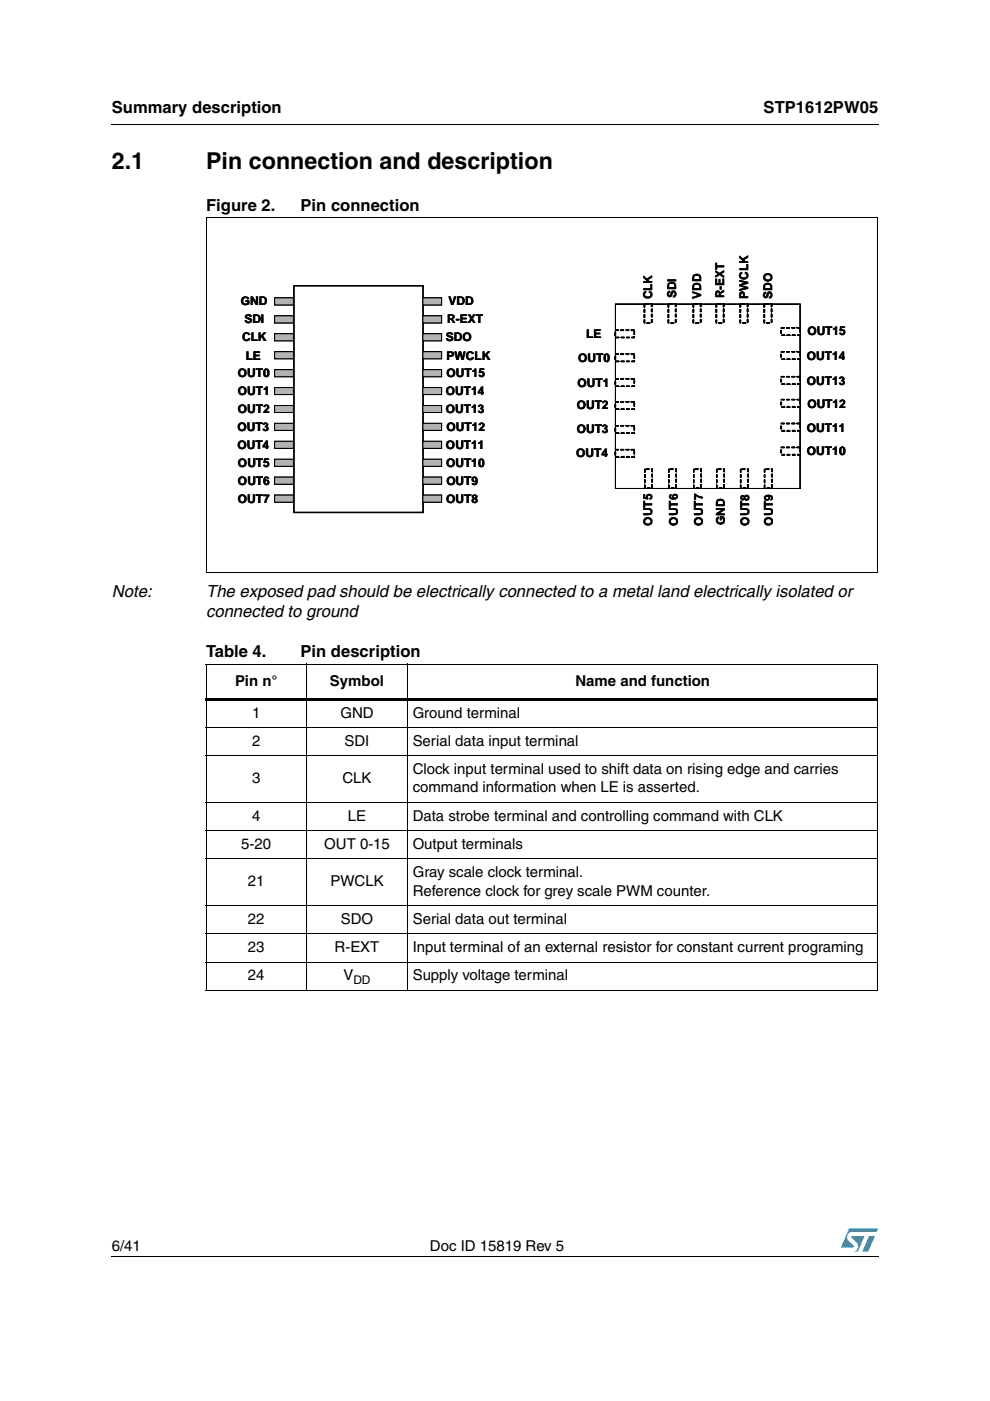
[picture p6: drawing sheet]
<svg xmlns="http://www.w3.org/2000/svg" width="210mm" height="297mm" viewBox="0 0 210 297" stroke-linecap="round" stroke-linejoin="round" font-family="sans-serif">
<defs><g id="words">
<g font-size="4.9">
<text x="23.7" y="35.9">2.1</text>
<text x="43.7" y="35.9">Pin connection and description</text>
</g>
<g font-size="3.5">
<text x="23.7" y="23.9">Summary description</text>
<text x="161.9" y="23.9">STP1612PW05</text>
<text x="43.7" y="44.8">Figure 2.</text>
<text x="63.7" y="44.8">Pin connection</text>
<text x="23.7" y="126.6">Note:</text>
<text x="43.7" y="130.8">connected to ground</text>
<text x="43.7" y="126.6">The exposed pad should be electrically connected to a metal land electrically isolated or</text>
<text x="43.7" y="139.3">Table 4.</text>
<text x="63.7" y="139.3">Pin description</text>
</g>
<g font-size="3.2">
<text x="49.8" y="145.4">Pin n°</text>
<text x="70" y="145.4">Symbol</text>
<text x="122" y="145.4">Name and function</text>
<text x="53.4" y="152.1">1</text>
<text x="72.2" y="152.1">GND</text>
<text x="87.5" y="152.1">Ground terminal</text>
<text x="53.4" y="158.1">2</text>
<text x="73" y="158.1">SDI</text>
<text x="87.5" y="158.1">Serial data input terminal</text>
<text x="53.4" y="166.1">3</text>
<text x="72.6" y="166.1">CLK</text>
<text x="87.5" y="164.1">Clock input terminal used to shift data on rising edge and carries</text>
<text x="87.5" y="168">command information when LE is asserted.</text>
<text x="53.4" y="174">4</text>
<text x="73.7" y="174">LE</text>
<text x="87.5" y="174">Data strobe terminal and controlling command with CLK</text>
<text x="51.2" y="180">5-20</text>
<text x="68.8" y="180">OUT 0-15</text>
<text x="87.5" y="180">Output terminals</text>
<text x="87.5" y="186">Gray scale clock terminal.</text>
<text x="52.6" y="187.9">21</text>
<text x="70.1" y="187.9">PWCLK</text>
<text x="87.5" y="189.9">Reference clock for grey scale PWM counter.</text>
<text x="52.6" y="195.9">22</text>
<text x="72.3" y="195.9">SDO</text>
<text x="87.5" y="195.9">Serial data out terminal</text>
<text x="52.6" y="201.9">23</text>
<text x="70.9" y="201.9">R-EXT</text>
<text x="87.5" y="201.9">Input terminal of an external resistor for constant current programing</text>
<text x="52.6" y="207.9">24</text>
<text x="72.8" y="207.9">V</text>
<text x="87.5" y="207.9">Supply voltage terminal</text>
<text x="23.7" y="265.1">6/41</text>
<text x="91.2" y="265.1">Doc ID 15819 Rev 5</text>
</g>
<g font-size="2.5">
<text x="51.1" y="64.7">GND</text>
<text x="95.1" y="64.7">VDD</text>
<text x="138.3" y="63.5" transform="rotate(-90 138.3 63.5)">CLK</text>
<text x="143.4" y="63.3" transform="rotate(-90 143.4 63.3)">SDI</text>
<text x="148.7" y="63.3" transform="rotate(-90 148.7 63.3)">VDD</text>
<text x="153.5" y="63.3" transform="rotate(-90 153.5 63.3)">R-EXT</text>
<text x="158.6" y="63.4" transform="rotate(-90 158.6 63.4)">PWCLK</text>
<text x="163.7" y="63.4" transform="rotate(-90 163.7 63.4)">SDO</text>
<text x="51.8" y="68.5">SDI</text>
<text x="94.8" y="68.5">R-EXT</text>
<text x="124.3" y="71.6">LE</text>
<text x="171.2" y="71">OUT15</text>
<text x="51.3" y="72.3">CLK</text>
<text x="52.1" y="76.2">LE</text>
<text x="94.6" y="72.4">SDO</text>
<text x="94.7" y="76.3">PWCLK</text>
<text x="122.6" y="76.9">OUT0</text>
<text x="171" y="76.3">OUT14</text>
<text x="50.4" y="79.9">OUT0</text>
<text x="50.4" y="83.8">OUT1</text>
<text x="94.5" y="83.7">OUT14</text>
<text x="94.7" y="79.9">OUT15</text>
<text x="122.5" y="82.1">OUT1</text>
<text x="171" y="81.6">OUT13</text>
<text x="50.4" y="87.6">OUT2</text>
<text x="94.5" y="87.5">OUT13</text>
<text x="122.3" y="86.7">OUT2</text>
<text x="171.2" y="86.4">OUT12</text>
<text x="50.3" y="91.3">OUT3</text>
<text x="50.3" y="95.2">OUT4</text>
<text x="94.6" y="95.2">OUT11</text>
<text x="94.7" y="91.5">OUT12</text>
<text x="122.3" y="91.8">OUT3</text>
<text x="171.1" y="91.5">OUT11</text>
<text x="50.5" y="98.9">OUT5</text>
<text x="94.6" y="99">OUT10</text>
<text x="122.2" y="96.9">OUT4</text>
<text x="171.1" y="96.5">OUT10</text>
<text x="50.4" y="106.7">OUT7</text>
<text x="50.5" y="102.8">OUT6</text>
<text x="94.6" y="106.7">OUT8</text>
<text x="94.6" y="102.8">OUT9</text>
<text x="138.3" y="111.4" transform="rotate(-90 138.3 111.4)">OUT5</text>
<text x="143.7" y="111.4" transform="rotate(-90 143.7 111.4)">OUT6</text>
<text x="149" y="111.5" transform="rotate(-90 149 111.5)">OUT7</text>
<text x="153.7" y="111.4" transform="rotate(-90 153.7 111.4)">GND</text>
<text x="158.9" y="111.5" transform="rotate(-90 158.9 111.5)">OUT8</text>
<text x="163.8" y="111.5" transform="rotate(-90 163.8 111.5)">OUT9</text>
<text x="74.9" y="208.7">DD</text>
</g>
</g></defs>
<g fill="#0099d8">
<path d="M184.2 262.1h1.3l-1.4 3.3h-1.3z"/>
<path d="M180 260.5h6.2l-.3 .7h-5.2a1.13 1.13 0 0 0-1 .7 1.13 1.13 0 0 0 .3 1.2l1 1v.3l-2.7 .1z"/>
<path d="M180.6 262.1h2.7l-1.4 3.3h-.7a1.18 1.18 0 0 0 .4-1.9l-1-1.1z"/>
</g>
<path d="M23.6 26.2l.1 .2zM23.6 266.3l.1 .1z" fill="#000"/>
<path d="M23.7 26.3h162.6M23.7 266.3h162.6" fill="none" stroke="#000" stroke-width=".21"/>
<g fill="#fff">
<path d="M45 51.3h139.9v64.8h-139.9z"/>
<path d="M62.4 60.6h27.3v48h-27.3z"/>
</g>
<path d="M62.4 60.6h27.3v48h-27.3z" fill="none" stroke="#000" stroke-width=".31"/>
<path d="M58.2 63.2h4v1.4h-4z" fill="#b2b2b2"/>
<path d="M58.2 63.2h4v1.4h-4z" fill="none" stroke="#000" stroke-width=".21"/>
<path d="M58.2 67h4v1.5h-4z" fill="#b2b2b2"/>
<path d="M58.2 67h4v1.5h-4z" fill="none" stroke="#000" stroke-width=".21"/>
<path d="M58.2 70.8h4v1.4h-4z" fill="#b2b2b2"/>
<path d="M58.2 70.8h4v1.4h-4z" fill="none" stroke="#000" stroke-width=".21"/>
<path d="M58.2 74.6h4v1.5h-4z" fill="#b2b2b2"/>
<path d="M58.2 74.6h4v1.5h-4z" fill="none" stroke="#000" stroke-width=".21"/>
<path d="M58.2 78.4h4v1.5h-4z" fill="#b2b2b2"/>
<path d="M58.2 78.4h4v1.5h-4z" fill="none" stroke="#000" stroke-width=".21"/>
<path d="M58.2 82.2h4v1.5h-4z" fill="#b2b2b2"/>
<path d="M58.2 82.2h4v1.5h-4z" fill="none" stroke="#000" stroke-width=".21"/>
<path d="M58.2 86h4v1.5h-4z" fill="#b2b2b2"/>
<path d="M58.2 86h4v1.5h-4z" fill="none" stroke="#000" stroke-width=".21"/>
<path d="M58.2 89.8h4v1.4h-4z" fill="#b2b2b2"/>
<path d="M58.2 89.8h4v1.4h-4z" fill="none" stroke="#000" stroke-width=".21"/>
<path d="M58.2 93.6h4v1.5h-4z" fill="#b2b2b2"/>
<path d="M58.2 93.6h4v1.5h-4z" fill="none" stroke="#000" stroke-width=".21"/>
<path d="M58.2 97.4h4v1.5h-4z" fill="#b2b2b2"/>
<path d="M58.2 97.4h4v1.5h-4z" fill="none" stroke="#000" stroke-width=".21"/>
<path d="M58.2 101.2h4v1.5h-4z" fill="#b2b2b2"/>
<path d="M58.2 101.2h4v1.5h-4z" fill="none" stroke="#000" stroke-width=".21"/>
<path d="M58.2 105h4v1.5h-4z" fill="#b2b2b2"/>
<path d="M58.2 105h4v1.5h-4z" fill="none" stroke="#000" stroke-width=".21"/>
<path d="M89.7 63.2h3.9v1.4h-3.9z" fill="#b2b2b2"/>
<path d="M89.7 63.2h3.9v1.4h-3.9z" fill="none" stroke="#000" stroke-width=".21"/>
<path d="M89.7 67h3.9v1.5h-3.9z" fill="#b2b2b2"/>
<path d="M89.7 67h3.9v1.5h-3.9z" fill="none" stroke="#000" stroke-width=".21"/>
<path d="M89.7 70.8h3.9v1.4h-3.9z" fill="#b2b2b2"/>
<path d="M89.7 70.8h3.9v1.4h-3.9z" fill="none" stroke="#000" stroke-width=".21"/>
<path d="M89.7 74.6h3.9v1.5h-3.9z" fill="#b2b2b2"/>
<path d="M89.7 74.6h3.9v1.5h-3.9z" fill="none" stroke="#000" stroke-width=".21"/>
<path d="M89.7 78.4h3.9v1.5h-3.9z" fill="#b2b2b2"/>
<path d="M89.7 78.4h3.9v1.5h-3.9z" fill="none" stroke="#000" stroke-width=".21"/>
<path d="M89.7 82.2h3.9v1.5h-3.9z" fill="#b2b2b2"/>
<path d="M89.7 82.2h3.9v1.5h-3.9z" fill="none" stroke="#000" stroke-width=".21"/>
<path d="M89.7 86h3.9v1.5h-3.9z" fill="#b2b2b2"/>
<path d="M89.7 86h3.9v1.5h-3.9z" fill="none" stroke="#000" stroke-width=".21"/>
<path d="M89.7 89.8h3.9v1.4h-3.9z" fill="#b2b2b2"/>
<path d="M89.7 89.8h3.9v1.4h-3.9z" fill="none" stroke="#000" stroke-width=".21"/>
<path d="M89.7 93.6h3.9v1.5h-3.9z" fill="#b2b2b2"/>
<path d="M89.7 93.6h3.9v1.5h-3.9z" fill="none" stroke="#000" stroke-width=".21"/>
<path d="M89.7 97.4h3.9v1.5h-3.9z" fill="#b2b2b2"/>
<path d="M89.7 97.4h3.9v1.5h-3.9z" fill="none" stroke="#000" stroke-width=".21"/>
<path d="M89.7 101.2h3.9v1.5h-3.9z" fill="#b2b2b2"/>
<path d="M89.7 101.2h3.9v1.5h-3.9z" fill="none" stroke="#000" stroke-width=".21"/>
<path d="M89.7 105h3.9v1.5h-3.9z" fill="#b2b2b2"/>
<path d="M89.7 105h3.9v1.5h-3.9z" fill="none" stroke="#000" stroke-width=".21"/>
<path d="M165.7 69.6h3.9v1.4h-3.9z" fill="#fff"/>
<path d="M169 69.5h.6v.1h-.6zM167.9 69.5h.6v.1h-.6zM166.8 69.5h.6v.1h-.6zM165.7 69.5h.6v.1h-.6zM165.6 70h.1v.7h-.1zM165.8 71h.6v.1h-.6zM166.9 71h.6v.1h-.6zM168 71h.6v.1h-.6zM169.1 71l.6-.1v.2h-.6zM169.5 69.8h.2v.6h-.2z" fill="#000" stroke="#000" stroke-width=".21"/>
<path d="M165.7 74.6h3.9v1.5h-3.9z" fill="#fff"/>
<path d="M169 74.5h.6v.2h-.6zM167.9 74.5h.6v.2h-.6zM166.8 74.5h.6v.2h-.6zM165.7 74.5h.6v.2h-.6zM165.6 75.1h.1v.6h-.1zM165.8 76h.6v.2h-.6zM166.9 76h.6v.2h-.6zM168 76h.6v.2h-.6zM169.1 76h.6v.2h-.6zM169.5 74.9h.2v.6h-.2z" fill="#000" stroke="#000" stroke-width=".21"/>
<path d="M165.7 79.9h3.9v1.5h-3.9z" fill="#fff"/>
<path d="M169 79.8h.6v.2h-.6zM167.9 79.8h.6v.2h-.6zM166.8 79.8h.6v.2h-.6zM165.7 79.8h.6v.2h-.6zM165.6 80.4h.1v.6h-.1zM165.8 81.3h.6v.2h-.6zM166.9 81.3h.6v.2h-.6zM168 81.3h.6v.2h-.6zM169.1 81.3h.6v.2h-.6zM169.5 80.2h.2v.6h-.2z" fill="#000" stroke="#000" stroke-width=".21"/>
<path d="M165.7 84.8h3.9v1.4h-3.9z" fill="#fff"/>
<path d="M169 84.7h.6v.1h-.6zM167.9 84.7h.6v.1h-.6zM166.8 84.7h.6v.1h-.6zM165.7 84.7h.6v.1h-.6zM165.6 85.2h.1v.7h-.1zM165.8 86.2h.6v.1h-.6zM166.9 86.2h.6v.1h-.6zM168 86.2h.6v.1h-.6zM169.1 86.2l.6-.1v.2h-.6zM169.5 85h.2v.7h-.2z" fill="#000" stroke="#000" stroke-width=".21"/>
<path d="M165.7 89.8h3.9v1.5h-3.9z" fill="#fff"/>
<path d="M169 89.7h.6v.2h-.6zM167.9 89.7h.6v.2h-.6zM166.8 89.7h.6v.2h-.6zM165.7 89.7h.6v.2h-.6zM165.6 90.3h.1v.7h-.1zM165.8 91.2h.6v.2h-.6zM166.9 91.2h.6v.2h-.6zM168 91.2h.6v.2h-.6zM169.1 91.2h.6v.2h-.6zM169.5 90.1h.2v.6h-.2z" fill="#000" stroke="#000" stroke-width=".21"/>
<path d="M165.7 94.9h3.9v1.5h-3.9z" fill="#fff"/>
<path d="M169 94.8h.6v.2h-.6zM167.9 94.8h.6v.2h-.6zM166.8 94.8h.6v.2h-.6zM165.7 94.8h.6v.2h-.6zM165.6 95.4h.1v.6h-.1zM165.8 96.3h.6v.2h-.6zM166.9 96.3h.6v.2h-.6zM168 96.3h.6v.2h-.6zM169.1 96.3h.6v.2h-.6zM169.5 95.2h.2v.6h-.2z" fill="#000" stroke="#000" stroke-width=".21"/>
<path d="M136.7 64.5h1.5v4h-1.5z" fill="#fff"/>
<path d="M136.6 64.5h.2v.6h-.2zM136.6 65.6h.2v.6h-.2zM136.6 66.7h.2v.6h-.2zM136.6 67.8h.2v.7h-.2zM137.2 68.4h.6v.1h-.6zM138.1 67.7h.1v.6h-.1zM138.1 66.6h.1v.6h-.1zM138.1 65.5h.1v.6h-.1zM138 64.4h.2v.6h-.1zM136.9 64.4h.7v.2h-.7z" fill="#000" stroke="#000" stroke-width=".21"/>
<path d="M141.8 64.5h1.4v4h-1.4z" fill="#fff"/>
<path d="M141.7 64.5h.1v.6h-.1zM141.7 65.6h.1v.6h-.1zM141.7 66.7h.1v.6h-.1zM141.7 67.8h.1v.7h-.1zM142.2 68.4h.7v.1h-.7zM143.2 67.7h.1v.6h-.1zM143.2 66.6h.1v.6h-.1zM143.2 65.5h.1v.6h-.1zM143.1 64.4h.2v.6h-.1zM142 64.4h.7v.2h-.7z" fill="#000" stroke="#000" stroke-width=".21"/>
<path d="M147 64.5h1.5v4h-1.5z" fill="#fff"/>
<path d="M147 64.5h.1v.6h-.1zM147 65.6h.1v.6h-.1zM147 66.7h.1v.6h-.1zM147 67.8h.1v.7h-.1zM147.5 68.4h.6v.1h-.6zM148.4 67.7h.2v.6h-.2zM148.4 66.6h.2v.6h-.2zM148.4 65.5h.2v.6h-.2zM148.4 64.4h.2v.6h-.2zM147.3 64.4h.7v.2h-.7z" fill="#000" stroke="#000" stroke-width=".21"/>
<path d="M151.9 64.5h1.5v4h-1.5z" fill="#fff"/>
<path d="M151.8 64.5h.2v.6h-.2zM151.8 65.6h.2v.6h-.2zM151.8 66.7h.2v.6h-.2zM151.8 67.8h.2v.7h-.2zM152.4 68.4h.6v.1h-.6zM153.3 67.7h.2v.6h-.2zM153.3 66.6h.2v.6h-.2zM153.3 65.5h.2v.6h-.2zM153.3 64.4h.2v.6h-.2zM152.2 64.4h.6v.2h-.6z" fill="#000" stroke="#000" stroke-width=".21"/>
<path d="M157 64.5h1.5v4h-1.5z" fill="#fff"/>
<path d="M156.9 64.5h.2v.6h-.2zM156.9 65.6h.2v.6h-.2zM156.9 66.7h.2v.6h-.2zM156.9 67.8h.2v.7h-.2zM157.5 68.4h.6v.1h-.6zM158.4 67.7h.2v.6h-.2zM158.4 66.6h.2v.6h-.2zM158.4 65.5h.2v.6h-.2zM158.4 64.4h.2v.6h-.2zM157.3 64.4h.6v.2h-.6z" fill="#000" stroke="#000" stroke-width=".21"/>
<path d="M162.1 64.5h1.5v4h-1.5z" fill="#fff"/>
<path d="M162 64.5h.2v.6h-.2zM162 65.6h.2v.6h-.2zM162 66.7h.2v.6h-.2zM162 67.8h.2v.7h-.2zM162.5 68.4h.7v.1h-.7zM163.5 67.7h.1v.6h-.1zM163.5 66.6h.1v.6h-.1zM163.5 65.5h.1v.6h-.1zM163.4 64.4h.2v.6h-.1zM162.3 64.4h.7v.2h-.7z" fill="#000" stroke="#000" stroke-width=".21"/>
<path d="M130.5 70h4v1.5h-4z" fill="#fff"/>
<path d="M133.8 70h.7v.1h-.7zM132.7 70h.6v.1h-.6zM131.6 70h.6v.1h-.6zM130.5 70h.6v.1h-.6zM130.4 70.5h.2v.6h-.2zM130.6 71.4h.6v.2h-.6zM131.7 71.4h.6v.2h-.6zM132.8 71.4h.7v.2h-.7zM133.9 71.4h.6v.2h-.6zM134.4 70.3h.1v.6h-.1z" fill="#000" stroke="#000" stroke-width=".21"/>
<path d="M130.5 75.1h4v1.5h-4z" fill="#fff"/>
<path d="M133.8 75h.7v.2h-.7zM132.7 75h.6v.2h-.6zM131.6 75h.6v.2h-.6zM130.5 75h.6v.2h-.6zM130.4 75.6h.2v.6h-.2zM130.6 76.5h.6v.2h-.6zM131.7 76.5h.6v.2h-.6zM132.8 76.5h.7v.2h-.7zM133.9 76.5h.6v.2h-.6zM134.4 75.4h.1v.6h-.1z" fill="#000" stroke="#000" stroke-width=".21"/>
<path d="M130.5 80.4h4v1.5h-4z" fill="#fff"/>
<path d="M133.8 80.3h.7v.2h-.7zM132.7 80.3h.6v.2h-.6zM131.6 80.3h.6v.2h-.6zM130.5 80.3h.6v.2h-.6zM130.4 80.9h.2v.6h-.2zM130.6 81.8h.6v.1h-.6zM131.7 81.8h.6v.1h-.6zM132.8 81.8h.7v.1h-.7zM133.9 81.8l.6-.1v.2h-.6zM134.4 80.6h.1v.7h-.1z" fill="#000" stroke="#000" stroke-width=".21"/>
<path d="M130.5 85.2h4v1.5h-4z" fill="#fff"/>
<path d="M133.8 85.2h.7v.1h-.7zM132.7 85.2h.6v.1h-.6zM131.6 85.2h.6v.1h-.6zM130.5 85.2h.6v.1h-.6zM130.4 85.7h.2v.6h-.2zM130.6 86.6h.6v.2h-.6zM131.7 86.6h.6v.2h-.6zM132.8 86.6h.7v.2h-.7zM133.9 86.6h.6v.2h-.6zM134.4 85.5h.1v.6h-.1z" fill="#000" stroke="#000" stroke-width=".21"/>
<path d="M130.5 90.3h4v1.5h-4z" fill="#fff"/>
<path d="M133.8 90.2h.7v.2h-.7zM132.7 90.2h.6v.2h-.6zM131.6 90.2h.6v.2h-.6zM130.5 90.2h.6v.2h-.6zM130.4 90.8h.2v.6h-.2zM130.6 91.7h.6v.2h-.6zM131.7 91.7h.6v.2h-.6zM132.8 91.7h.7v.2h-.7zM133.9 91.7h.6v.2h-.6zM134.4 90.6h.1v.6h-.1z" fill="#000" stroke="#000" stroke-width=".21"/>
<path d="M130.5 95.4h4v1.5h-4z" fill="#fff"/>
<path d="M133.8 95.3h.7v.2h-.7zM132.7 95.3h.6v.2h-.6zM131.6 95.3h.6v.2h-.6zM130.5 95.3h.6v.2h-.6zM130.4 95.8h.2v.7h-.2zM130.6 96.8h.6v.1h-.6zM131.7 96.8h.6v.1h-.6zM132.8 96.8h.7v.1h-.7zM133.9 96.8h.6v.1h-.6zM134.4 95.6h.1v.7h-.1z" fill="#000" stroke="#000" stroke-width=".21"/>
<path d="M130.5 64.5h39.2v39.1h-39.2z" fill="none" stroke="#000" stroke-width=".21"/>
<path d="M136.8 99.5h1.4v4h-1.4z" fill="#fff"/>
<path d="M136.7 99.5h.1v.6h-.1zM136.7 100.6h.1v.6h-.1zM136.7 101.7h.1v.6h-.1zM136.7 102.8h.1v.7h-.1zM137.2 103.4h.7v.1h-.7zM138.2 102.7h.1v.7h-.1zM138.2 101.6h.1v.6h-.1zM138.2 100.5h.1v.6h-.1zM138.1 99.4h.2v.6h-.1zM137 99.4h.6v.2h-.6z" fill="#000" stroke="#000" stroke-width=".21"/>
<path d="M141.8 99.5h1.5v4h-1.5z" fill="#fff"/>
<path d="M141.8 99.5h.1v.6h-.1zM141.8 100.6h.1v.6h-.1zM141.8 101.7h.1v.6h-.1zM141.8 102.8h.1v.7h-.1zM142.3 103.4h.6v.1h-.6zM143.2 102.7h.2v.7h-.2zM143.2 101.6h.2v.6h-.2zM143.2 100.5h.2v.6h-.2zM143.2 99.4h.2v.6h-.2zM142.1 99.4h.6v.2h-.6z" fill="#000" stroke="#000" stroke-width=".21"/>
<path d="M147.1 99.5h1.5v4h-1.5z" fill="#fff"/>
<path d="M147 99.5h.2v.6h-.2zM147 100.6h.2v.6h-.2zM147 101.7h.2v.6h-.2zM147 102.8h.2v.7h-.2zM147.6 103.4h.6v.1h-.6zM148.5 102.7h.2v.7h-.2zM148.5 101.6h.2v.6h-.2zM148.5 100.5h.2v.6h-.2zM148.5 99.4h.2v.6h-.2zM147.4 99.4h.6v.2h-.6z" fill="#000" stroke="#000" stroke-width=".21"/>
<path d="M152 99.5h1.5v4h-1.5z" fill="#fff"/>
<path d="M151.9 99.5h.2v.6h-.2zM151.9 100.6h.2v.6h-.2zM151.9 101.7h.2v.6h-.2zM151.9 102.8h.2v.7h-.2zM152.5 103.4h.6v.1h-.6zM153.4 102.7h.1v.7h-.1zM153.4 101.6h.1v.6h-.1zM153.4 100.5h.1v.6h-.1zM153.4 99.4h.1v.6h-.1zM152.3 99.4h.6v.2h-.6z" fill="#000" stroke="#000" stroke-width=".21"/>
<path d="M157.1 99.5h1.5v4h-1.5z" fill="#fff"/>
<path d="M157 99.5h.2v.6h-.2zM157 100.6h.2v.6h-.2zM157 101.7h.2v.6h-.2zM157 102.8h.2v.7h-.2zM157.5 103.4h.7v.1h-.7zM158.5 102.7h.1v.7h-.1zM158.5 101.6h.1v.6h-.1zM158.5 100.5h.1v.6h-.1zM158.5 99.4h.1v.6h-.1zM157.3 99.4h.7v.2h-.7z" fill="#000" stroke="#000" stroke-width=".21"/>
<path d="M162.2 99.5h1.4v4h-1.4z" fill="#fff"/>
<path d="M162.1 99.5h.1v.6h-.1zM162.1 100.6h.1v.6h-.1zM162.1 101.7h.1v.6h-.1zM162.1 102.8h.1v.7h-.1zM162.6 103.4h.7v.1h-.7zM163.6 102.7h.1v.7h-.1zM163.6 101.6h.1v.6h-.1zM163.6 100.5h.1v.6h-.1zM163.5 99.4h.2v.6h-.1zM162.4 99.4h.6v.2h-.6z" fill="#000" stroke="#000" stroke-width=".21"/>
<path d="M62.4 60.6h27.3v48h-27.3z" fill="#fff"/>
<path d="M62.4 60.6h27.3v48h-27.3z" fill="none" stroke="#000" stroke-width=".31"/>
<path d="M58.2 63.2h4v1.4h-4z" fill="#b2b2b2"/>
<path d="M58.2 63.2h4v1.4h-4z" fill="none" stroke="#000" stroke-width=".21"/>
<path d="M58.2 67h4v1.5h-4z" fill="#b2b2b2"/>
<path d="M58.2 67h4v1.5h-4z" fill="none" stroke="#000" stroke-width=".21"/>
<path d="M58.2 70.8h4v1.4h-4z" fill="#b2b2b2"/>
<path d="M58.2 70.8h4v1.4h-4z" fill="none" stroke="#000" stroke-width=".21"/>
<path d="M58.2 74.6h4v1.5h-4z" fill="#b2b2b2"/>
<path d="M58.2 74.6h4v1.5h-4z" fill="none" stroke="#000" stroke-width=".21"/>
<path d="M58.2 78.4h4v1.5h-4z" fill="#b2b2b2"/>
<path d="M58.2 78.4h4v1.5h-4z" fill="none" stroke="#000" stroke-width=".21"/>
<path d="M58.2 82.2h4v1.5h-4z" fill="#b2b2b2"/>
<path d="M58.2 82.2h4v1.5h-4z" fill="none" stroke="#000" stroke-width=".21"/>
<path d="M58.2 86h4v1.5h-4z" fill="#b2b2b2"/>
<path d="M58.2 86h4v1.5h-4z" fill="none" stroke="#000" stroke-width=".21"/>
<path d="M58.2 89.8h4v1.4h-4z" fill="#b2b2b2"/>
<path d="M58.2 89.8h4v1.4h-4z" fill="none" stroke="#000" stroke-width=".21"/>
<path d="M58.2 93.6h4v1.5h-4z" fill="#b2b2b2"/>
<path d="M58.2 93.6h4v1.5h-4z" fill="none" stroke="#000" stroke-width=".21"/>
<path d="M58.2 97.4h4v1.5h-4z" fill="#b2b2b2"/>
<path d="M58.2 97.4h4v1.5h-4z" fill="none" stroke="#000" stroke-width=".21"/>
<path d="M58.2 101.2h4v1.5h-4z" fill="#b2b2b2"/>
<path d="M58.2 101.2h4v1.5h-4z" fill="none" stroke="#000" stroke-width=".21"/>
<path d="M58.2 105h4v1.5h-4z" fill="#b2b2b2"/>
<path d="M58.2 105h4v1.5h-4z" fill="none" stroke="#000" stroke-width=".21"/>
<path d="M89.7 63.2h3.9v1.4h-3.9z" fill="#b2b2b2"/>
<path d="M89.7 63.2h3.9v1.4h-3.9z" fill="none" stroke="#000" stroke-width=".21"/>
<path d="M89.7 67h3.9v1.5h-3.9z" fill="#b2b2b2"/>
<path d="M89.7 67h3.9v1.5h-3.9z" fill="none" stroke="#000" stroke-width=".21"/>
<path d="M89.7 70.8h3.9v1.4h-3.9z" fill="#b2b2b2"/>
<path d="M89.7 70.8h3.9v1.4h-3.9z" fill="none" stroke="#000" stroke-width=".21"/>
<path d="M89.7 74.6h3.9v1.5h-3.9z" fill="#b2b2b2"/>
<path d="M89.7 74.6h3.9v1.5h-3.9z" fill="none" stroke="#000" stroke-width=".21"/>
<path d="M89.7 78.4h3.9v1.5h-3.9z" fill="#b2b2b2"/>
<path d="M89.7 78.4h3.9v1.5h-3.9z" fill="none" stroke="#000" stroke-width=".21"/>
<path d="M89.7 82.2h3.9v1.5h-3.9z" fill="#b2b2b2"/>
<path d="M89.7 82.2h3.9v1.5h-3.9z" fill="none" stroke="#000" stroke-width=".21"/>
<path d="M89.7 86h3.9v1.5h-3.9z" fill="#b2b2b2"/>
<path d="M89.7 86h3.9v1.5h-3.9z" fill="none" stroke="#000" stroke-width=".21"/>
<path d="M89.7 89.8h3.9v1.4h-3.9z" fill="#b2b2b2"/>
<path d="M89.7 89.8h3.9v1.4h-3.9z" fill="none" stroke="#000" stroke-width=".21"/>
<path d="M89.7 93.6h3.9v1.5h-3.9z" fill="#b2b2b2"/>
<path d="M89.7 93.6h3.9v1.5h-3.9z" fill="none" stroke="#000" stroke-width=".21"/>
<path d="M89.7 97.4h3.9v1.5h-3.9z" fill="#b2b2b2"/>
<path d="M89.7 97.4h3.9v1.5h-3.9z" fill="none" stroke="#000" stroke-width=".21"/>
<path d="M89.7 101.2h3.9v1.5h-3.9z" fill="#b2b2b2"/>
<path d="M89.7 101.2h3.9v1.5h-3.9z" fill="none" stroke="#000" stroke-width=".21"/>
<path d="M89.7 105h3.9v1.5h-3.9z" fill="#b2b2b2"/>
<path d="M89.7 105h3.9v1.5h-3.9z" fill="none" stroke="#000" stroke-width=".21"/>
<path d="M62.4 60.6h27.3v48h-27.3z" fill="#fff"/>
<path d="M62.4 60.6h27.3v48h-27.3z" fill="none" stroke="#000" stroke-width=".31"/>
<path d="M58.2 63.2h4v1.4h-4z" fill="#b2b2b2"/>
<path d="M58.2 63.2h4v1.4h-4z" fill="none" stroke="#000" stroke-width=".21"/>
<path d="M58.2 67h4v1.5h-4z" fill="#b2b2b2"/>
<path d="M58.2 67h4v1.5h-4z" fill="none" stroke="#000" stroke-width=".21"/>
<path d="M58.2 70.8h4v1.4h-4z" fill="#b2b2b2"/>
<path d="M58.2 70.8h4v1.4h-4z" fill="none" stroke="#000" stroke-width=".21"/>
<path d="M58.2 74.6h4v1.5h-4z" fill="#b2b2b2"/>
<path d="M58.2 74.6h4v1.5h-4z" fill="none" stroke="#000" stroke-width=".21"/>
<path d="M58.2 78.4h4v1.5h-4z" fill="#b2b2b2"/>
<path d="M58.2 78.4h4v1.5h-4z" fill="none" stroke="#000" stroke-width=".21"/>
<path d="M58.2 82.2h4v1.5h-4z" fill="#b2b2b2"/>
<path d="M58.2 82.2h4v1.5h-4z" fill="none" stroke="#000" stroke-width=".21"/>
<path d="M58.2 86h4v1.5h-4z" fill="#b2b2b2"/>
<path d="M58.2 86h4v1.5h-4z" fill="none" stroke="#000" stroke-width=".21"/>
<path d="M58.2 89.8h4v1.4h-4z" fill="#b2b2b2"/>
<path d="M58.2 89.8h4v1.4h-4z" fill="none" stroke="#000" stroke-width=".21"/>
<path d="M58.2 93.6h4v1.5h-4z" fill="#b2b2b2"/>
<path d="M58.2 93.6h4v1.5h-4z" fill="none" stroke="#000" stroke-width=".21"/>
<path d="M58.2 97.4h4v1.5h-4z" fill="#b2b2b2"/>
<path d="M58.2 97.4h4v1.5h-4z" fill="none" stroke="#000" stroke-width=".21"/>
<path d="M58.2 101.2h4v1.5h-4z" fill="#b2b2b2"/>
<path d="M58.2 101.2h4v1.5h-4z" fill="none" stroke="#000" stroke-width=".21"/>
<path d="M58.2 105h4v1.5h-4z" fill="#b2b2b2"/>
<path d="M58.2 105h4v1.5h-4z" fill="none" stroke="#000" stroke-width=".21"/>
<path d="M89.7 63.2h3.9v1.4h-3.9z" fill="#b2b2b2"/>
<path d="M89.7 63.2h3.9v1.4h-3.9z" fill="none" stroke="#000" stroke-width=".21"/>
<path d="M89.7 67h3.9v1.5h-3.9z" fill="#b2b2b2"/>
<path d="M89.7 67h3.9v1.5h-3.9z" fill="none" stroke="#000" stroke-width=".21"/>
<path d="M89.7 70.8h3.9v1.4h-3.9z" fill="#b2b2b2"/>
<path d="M89.7 70.8h3.9v1.4h-3.9z" fill="none" stroke="#000" stroke-width=".21"/>
<path d="M89.7 74.6h3.9v1.5h-3.9z" fill="#b2b2b2"/>
<path d="M89.7 74.6h3.9v1.5h-3.9z" fill="none" stroke="#000" stroke-width=".21"/>
<path d="M89.7 78.4h3.9v1.5h-3.9z" fill="#b2b2b2"/>
<path d="M89.7 78.4h3.9v1.5h-3.9z" fill="none" stroke="#000" stroke-width=".21"/>
<path d="M89.7 82.2h3.9v1.5h-3.9z" fill="#b2b2b2"/>
<path d="M89.7 82.2h3.9v1.5h-3.9z" fill="none" stroke="#000" stroke-width=".21"/>
<path d="M89.7 86h3.9v1.5h-3.9z" fill="#b2b2b2"/>
<path d="M89.7 86h3.9v1.5h-3.9z" fill="none" stroke="#000" stroke-width=".21"/>
<path d="M89.7 89.8h3.9v1.4h-3.9z" fill="#b2b2b2"/>
<path d="M89.7 89.8h3.9v1.4h-3.9z" fill="none" stroke="#000" stroke-width=".21"/>
<path d="M89.7 93.6h3.9v1.5h-3.9z" fill="#b2b2b2"/>
<path d="M89.7 93.6h3.9v1.5h-3.9z" fill="none" stroke="#000" stroke-width=".21"/>
<path d="M89.7 97.4h3.9v1.5h-3.9z" fill="#b2b2b2"/>
<path d="M89.7 97.4h3.9v1.5h-3.9z" fill="none" stroke="#000" stroke-width=".21"/>
<path d="M89.7 101.2h3.9v1.5h-3.9z" fill="#b2b2b2"/>
<path d="M89.7 101.2h3.9v1.5h-3.9z" fill="none" stroke="#000" stroke-width=".21"/>
<path d="M89.7 105h3.9v1.5h-3.9z" fill="#b2b2b2"/>
<path d="M89.7 105h3.9v1.5h-3.9z" fill="none" stroke="#000" stroke-width=".21"/>
<path d="M165.7 69.6h3.9v1.4h-3.9z" fill="#fff"/>
<path d="M169 69.5h.6v.1h-.6zM167.9 69.5h.6v.1h-.6zM166.8 69.5h.6v.1h-.6zM165.7 69.5h.6v.1h-.6zM165.6 70h.1v.7h-.1zM165.8 71h.6v.1h-.6zM166.9 71h.6v.1h-.6zM168 71h.6v.1h-.6zM169.1 71l.6-.1v.2h-.6zM169.5 69.8h.2v.6h-.2z" fill="#000" stroke="#000" stroke-width=".21"/>
<path d="M165.7 74.6h3.9v1.5h-3.9z" fill="#fff"/>
<path d="M169 74.5h.6v.2h-.6zM167.9 74.5h.6v.2h-.6zM166.8 74.5h.6v.2h-.6zM165.7 74.5h.6v.2h-.6zM165.6 75.1h.1v.6h-.1zM165.8 76h.6v.2h-.6zM166.9 76h.6v.2h-.6zM168 76h.6v.2h-.6zM169.1 76h.6v.2h-.6zM169.5 74.9h.2v.6h-.2z" fill="#000" stroke="#000" stroke-width=".21"/>
<path d="M165.7 79.9h3.9v1.5h-3.9z" fill="#fff"/>
<path d="M169 79.8h.6v.2h-.6zM167.9 79.8h.6v.2h-.6zM166.8 79.8h.6v.2h-.6zM165.7 79.8h.6v.2h-.6zM165.6 80.4h.1v.6h-.1zM165.8 81.3h.6v.2h-.6zM166.9 81.3h.6v.2h-.6zM168 81.3h.6v.2h-.6zM169.1 81.3h.6v.2h-.6zM169.5 80.2h.2v.6h-.2z" fill="#000" stroke="#000" stroke-width=".21"/>
<path d="M165.7 84.8h3.9v1.4h-3.9z" fill="#fff"/>
<path d="M169 84.7h.6v.1h-.6zM167.9 84.7h.6v.1h-.6zM166.8 84.7h.6v.1h-.6zM165.7 84.7h.6v.1h-.6zM165.6 85.2h.1v.7h-.1zM165.8 86.2h.6v.1h-.6zM166.9 86.2h.6v.1h-.6zM168 86.2h.6v.1h-.6zM169.1 86.2l.6-.1v.2h-.6zM169.5 85h.2v.7h-.2z" fill="#000" stroke="#000" stroke-width=".21"/>
<path d="M165.7 89.8h3.9v1.5h-3.9z" fill="#fff"/>
<path d="M169 89.7h.6v.2h-.6zM167.9 89.7h.6v.2h-.6zM166.8 89.7h.6v.2h-.6zM165.7 89.7h.6v.2h-.6zM165.6 90.3h.1v.7h-.1zM165.8 91.2h.6v.2h-.6zM166.9 91.2h.6v.2h-.6zM168 91.2h.6v.2h-.6zM169.1 91.2h.6v.2h-.6zM169.5 90.1h.2v.6h-.2z" fill="#000" stroke="#000" stroke-width=".21"/>
<path d="M165.7 94.9h3.9v1.5h-3.9z" fill="#fff"/>
<path d="M169 94.8h.6v.2h-.6zM167.9 94.8h.6v.2h-.6zM166.8 94.8h.6v.2h-.6zM165.7 94.8h.6v.2h-.6zM165.6 95.4h.1v.6h-.1zM165.8 96.3h.6v.2h-.6zM166.9 96.3h.6v.2h-.6zM168 96.3h.6v.2h-.6zM169.1 96.3h.6v.2h-.6zM169.5 95.2h.2v.6h-.2z" fill="#000" stroke="#000" stroke-width=".21"/>
<path d="M136.7 64.5h1.5v4h-1.5z" fill="#fff"/>
<path d="M136.6 64.5h.2v.6h-.2zM136.6 65.6h.2v.6h-.2zM136.6 66.7h.2v.6h-.2zM136.6 67.8h.2v.7h-.2zM137.2 68.4h.6v.1h-.6zM138.1 67.7h.1v.6h-.1zM138.1 66.6h.1v.6h-.1zM138.1 65.5h.1v.6h-.1zM138 64.4h.2v.6h-.1zM136.9 64.4h.7v.2h-.7z" fill="#000" stroke="#000" stroke-width=".21"/>
<path d="M141.8 64.5h1.4v4h-1.4z" fill="#fff"/>
<path d="M141.7 64.5h.1v.6h-.1zM141.7 65.6h.1v.6h-.1zM141.7 66.7h.1v.6h-.1zM141.7 67.8h.1v.7h-.1zM142.2 68.4h.7v.1h-.7zM143.2 67.7h.1v.6h-.1zM143.2 66.6h.1v.6h-.1zM143.2 65.5h.1v.6h-.1zM143.1 64.4h.2v.6h-.1zM142 64.4h.7v.2h-.7z" fill="#000" stroke="#000" stroke-width=".21"/>
<path d="M147 64.5h1.5v4h-1.5z" fill="#fff"/>
<path d="M147 64.5h.1v.6h-.1zM147 65.6h.1v.6h-.1zM147 66.7h.1v.6h-.1zM147 67.8h.1v.7h-.1zM147.5 68.4h.6v.1h-.6zM148.4 67.7h.2v.6h-.2zM148.4 66.6h.2v.6h-.2zM148.4 65.5h.2v.6h-.2zM148.4 64.4h.2v.6h-.2zM147.3 64.4h.7v.2h-.7z" fill="#000" stroke="#000" stroke-width=".21"/>
<path d="M151.9 64.5h1.5v4h-1.5z" fill="#fff"/>
<path d="M151.8 64.5h.2v.6h-.2zM151.8 65.6h.2v.6h-.2zM151.8 66.7h.2v.6h-.2zM151.8 67.8h.2v.7h-.2zM152.4 68.4h.6v.1h-.6zM153.3 67.7h.2v.6h-.2zM153.3 66.6h.2v.6h-.2zM153.3 65.5h.2v.6h-.2zM153.3 64.4h.2v.6h-.2zM152.2 64.4h.6v.2h-.6z" fill="#000" stroke="#000" stroke-width=".21"/>
<path d="M157 64.5h1.5v4h-1.5z" fill="#fff"/>
<path d="M156.9 64.5h.2v.6h-.2zM156.9 65.6h.2v.6h-.2zM156.9 66.7h.2v.6h-.2zM156.9 67.8h.2v.7h-.2zM157.5 68.4h.6v.1h-.6zM158.4 67.7h.2v.6h-.2zM158.4 66.6h.2v.6h-.2zM158.4 65.5h.2v.6h-.2zM158.4 64.4h.2v.6h-.2zM157.3 64.4h.6v.2h-.6z" fill="#000" stroke="#000" stroke-width=".21"/>
<path d="M162.1 64.5h1.5v4h-1.5z" fill="#fff"/>
<path d="M162 64.5h.2v.6h-.2zM162 65.6h.2v.6h-.2zM162 66.7h.2v.6h-.2zM162 67.8h.2v.7h-.2zM162.5 68.4h.7v.1h-.7zM163.5 67.7h.1v.6h-.1zM163.5 66.6h.1v.6h-.1zM163.5 65.5h.1v.6h-.1zM163.4 64.4h.2v.6h-.1zM162.3 64.4h.7v.2h-.7z" fill="#000" stroke="#000" stroke-width=".21"/>
<path d="M130.5 70h4v1.5h-4z" fill="#fff"/>
<path d="M133.8 70h.7v.1h-.7zM132.7 70h.6v.1h-.6zM131.6 70h.6v.1h-.6zM130.5 70h.6v.1h-.6zM130.4 70.5h.2v.6h-.2zM130.6 71.4h.6v.2h-.6zM131.7 71.4h.6v.2h-.6zM132.8 71.4h.7v.2h-.7zM133.9 71.4h.6v.2h-.6zM134.4 70.3h.1v.6h-.1z" fill="#000" stroke="#000" stroke-width=".21"/>
<path d="M130.5 75.1h4v1.5h-4z" fill="#fff"/>
<path d="M133.8 75h.7v.2h-.7zM132.7 75h.6v.2h-.6zM131.6 75h.6v.2h-.6zM130.5 75h.6v.2h-.6zM130.4 75.6h.2v.6h-.2zM130.6 76.5h.6v.2h-.6zM131.7 76.5h.6v.2h-.6zM132.8 76.5h.7v.2h-.7zM133.9 76.5h.6v.2h-.6zM134.4 75.4h.1v.6h-.1z" fill="#000" stroke="#000" stroke-width=".21"/>
<path d="M130.5 80.4h4v1.5h-4z" fill="#fff"/>
<path d="M133.8 80.3h.7v.2h-.7zM132.7 80.3h.6v.2h-.6zM131.6 80.3h.6v.2h-.6zM130.5 80.3h.6v.2h-.6zM130.4 80.9h.2v.6h-.2zM130.6 81.8h.6v.1h-.6zM131.7 81.8h.6v.1h-.6zM132.8 81.8h.7v.1h-.7zM133.9 81.8l.6-.1v.2h-.6zM134.4 80.6h.1v.7h-.1z" fill="#000" stroke="#000" stroke-width=".21"/>
<path d="M130.5 85.2h4v1.5h-4z" fill="#fff"/>
<path d="M133.8 85.2h.7v.1h-.7zM132.7 85.2h.6v.1h-.6zM131.6 85.2h.6v.1h-.6zM130.5 85.2h.6v.1h-.6zM130.4 85.7h.2v.6h-.2zM130.6 86.6h.6v.2h-.6zM131.7 86.6h.6v.2h-.6zM132.8 86.6h.7v.2h-.7zM133.9 86.6h.6v.2h-.6zM134.4 85.5h.1v.6h-.1z" fill="#000" stroke="#000" stroke-width=".21"/>
<path d="M130.5 90.3h4v1.5h-4z" fill="#fff"/>
<path d="M133.8 90.2h.7v.2h-.7zM132.7 90.2h.6v.2h-.6zM131.6 90.2h.6v.2h-.6zM130.5 90.2h.6v.2h-.6zM130.4 90.8h.2v.6h-.2zM130.6 91.7h.6v.2h-.6zM131.7 91.7h.6v.2h-.6zM132.8 91.7h.7v.2h-.7zM133.9 91.7h.6v.2h-.6zM134.4 90.6h.1v.6h-.1z" fill="#000" stroke="#000" stroke-width=".21"/>
<path d="M130.5 95.4h4v1.5h-4z" fill="#fff"/>
<path d="M133.8 95.3h.7v.2h-.7zM132.7 95.3h.6v.2h-.6zM131.6 95.3h.6v.2h-.6zM130.5 95.3h.6v.2h-.6zM130.4 95.8h.2v.7h-.2zM130.6 96.8h.6v.1h-.6zM131.7 96.8h.6v.1h-.6zM132.8 96.8h.7v.1h-.7zM133.9 96.8h.6v.1h-.6zM134.4 95.6h.1v.7h-.1z" fill="#000" stroke="#000" stroke-width=".21"/>
<path d="M130.5 64.5h39.2v39.1h-39.2z" fill="none" stroke="#000" stroke-width=".21"/>
<path d="M136.8 99.5h1.4v4h-1.4z" fill="#fff"/>
<path d="M136.7 99.5h.1v.6h-.1zM136.7 100.6h.1v.6h-.1zM136.7 101.7h.1v.6h-.1zM136.7 102.8h.1v.7h-.1zM137.2 103.4h.7v.1h-.7zM138.2 102.7h.1v.7h-.1zM138.2 101.6h.1v.6h-.1zM138.2 100.5h.1v.6h-.1zM138.1 99.4h.2v.6h-.1zM137 99.4h.6v.2h-.6z" fill="#000" stroke="#000" stroke-width=".21"/>
<path d="M141.8 99.5h1.5v4h-1.5z" fill="#fff"/>
<path d="M141.8 99.5h.1v.6h-.1zM141.8 100.6h.1v.6h-.1zM141.8 101.7h.1v.6h-.1zM141.8 102.8h.1v.7h-.1zM142.3 103.4h.6v.1h-.6zM143.2 102.7h.2v.7h-.2zM143.2 101.6h.2v.6h-.2zM143.2 100.5h.2v.6h-.2zM143.2 99.4h.2v.6h-.2zM142.1 99.4h.6v.2h-.6z" fill="#000" stroke="#000" stroke-width=".21"/>
<path d="M147.1 99.5h1.5v4h-1.5z" fill="#fff"/>
<path d="M147 99.5h.2v.6h-.2zM147 100.6h.2v.6h-.2zM147 101.7h.2v.6h-.2zM147 102.8h.2v.7h-.2zM147.6 103.4h.6v.1h-.6zM148.5 102.7h.2v.7h-.2zM148.5 101.6h.2v.6h-.2zM148.5 100.5h.2v.6h-.2zM148.5 99.4h.2v.6h-.2zM147.4 99.4h.6v.2h-.6z" fill="#000" stroke="#000" stroke-width=".21"/>
<path d="M152 99.5h1.5v4h-1.5z" fill="#fff"/>
<path d="M151.9 99.5h.2v.6h-.2zM151.9 100.6h.2v.6h-.2zM151.9 101.7h.2v.6h-.2zM151.9 102.8h.2v.7h-.2zM152.5 103.4h.6v.1h-.6zM153.4 102.7h.1v.7h-.1zM153.4 101.6h.1v.6h-.1zM153.4 100.5h.1v.6h-.1zM153.4 99.4h.1v.6h-.1zM152.3 99.4h.6v.2h-.6z" fill="#000" stroke="#000" stroke-width=".21"/>
<path d="M157.1 99.5h1.5v4h-1.5z" fill="#fff"/>
<path d="M157 99.5h.2v.6h-.2zM157 100.6h.2v.6h-.2zM157 101.7h.2v.6h-.2zM157 102.8h.2v.7h-.2zM157.5 103.4h.7v.1h-.7zM158.5 102.7h.1v.7h-.1zM158.5 101.6h.1v.6h-.1zM158.5 100.5h.1v.6h-.1zM158.5 99.4h.1v.6h-.1zM157.3 99.4h.7v.2h-.7z" fill="#000" stroke="#000" stroke-width=".21"/>
<path d="M162.2 99.5h1.4v4h-1.4z" fill="#fff"/>
<path d="M162.1 99.5h.1v.6h-.1zM162.1 100.6h.1v.6h-.1zM162.1 101.7h.1v.6h-.1zM162.1 102.8h.1v.7h-.1zM162.6 103.4h.7v.1h-.7zM163.6 102.7h.1v.7h-.1zM163.6 101.6h.1v.6h-.1zM163.6 100.5h.1v.6h-.1zM163.5 99.4h.2v.6h-.1zM162.4 99.4h.6v.2h-.6z" fill="#000" stroke="#000" stroke-width=".21"/>
<path d="M165.7 69.6h3.9v1.4h-3.9z" fill="#fff"/>
<path d="M169 69.5h.6v.1h-.6zM167.9 69.5h.6v.1h-.6zM166.8 69.5h.6v.1h-.6zM165.7 69.5h.6v.1h-.6zM165.6 70h.1v.7h-.1zM165.8 71h.6v.1h-.6zM166.9 71h.6v.1h-.6zM168 71h.6v.1h-.6zM169.1 71l.6-.1v.2h-.6zM169.5 69.8h.2v.6h-.2z" fill="#000" stroke="#000" stroke-width=".21"/>
<path d="M165.7 74.6h3.9v1.5h-3.9z" fill="#fff"/>
<path d="M169 74.5h.6v.2h-.6zM167.9 74.5h.6v.2h-.6zM166.8 74.5h.6v.2h-.6zM165.7 74.5h.6v.2h-.6zM165.6 75.1h.1v.6h-.1zM165.8 76h.6v.2h-.6zM166.9 76h.6v.2h-.6zM168 76h.6v.2h-.6zM169.1 76h.6v.2h-.6zM169.5 74.9h.2v.6h-.2z" fill="#000" stroke="#000" stroke-width=".21"/>
<path d="M165.7 79.9h3.9v1.5h-3.9z" fill="#fff"/>
<path d="M169 79.8h.6v.2h-.6zM167.9 79.8h.6v.2h-.6zM166.8 79.8h.6v.2h-.6zM165.7 79.8h.6v.2h-.6zM165.6 80.4h.1v.6h-.1zM165.8 81.3h.6v.2h-.6zM166.9 81.3h.6v.2h-.6zM168 81.3h.6v.2h-.6zM169.1 81.3h.6v.2h-.6zM169.5 80.2h.2v.6h-.2z" fill="#000" stroke="#000" stroke-width=".21"/>
<path d="M165.7 84.8h3.9v1.4h-3.9z" fill="#fff"/>
<path d="M169 84.7h.6v.1h-.6zM167.9 84.7h.6v.1h-.6zM166.8 84.7h.6v.1h-.6zM165.7 84.7h.6v.1h-.6zM165.6 85.2h.1v.7h-.1zM165.8 86.2h.6v.1h-.6zM166.9 86.2h.6v.1h-.6zM168 86.2h.6v.1h-.6zM169.1 86.2l.6-.1v.2h-.6zM169.5 85h.2v.7h-.2z" fill="#000" stroke="#000" stroke-width=".21"/>
<path d="M165.7 89.8h3.9v1.5h-3.9z" fill="#fff"/>
<path d="M169 89.7h.6v.2h-.6zM167.9 89.7h.6v.2h-.6zM166.8 89.7h.6v.2h-.6zM165.7 89.7h.6v.2h-.6zM165.6 90.3h.1v.7h-.1zM165.8 91.2h.6v.2h-.6zM166.9 91.2h.6v.2h-.6zM168 91.2h.6v.2h-.6zM169.1 91.2h.6v.2h-.6zM169.5 90.1h.2v.6h-.2z" fill="#000" stroke="#000" stroke-width=".21"/>
<path d="M165.7 94.9h3.9v1.5h-3.9z" fill="#fff"/>
<path d="M169 94.8h.6v.2h-.6zM167.9 94.8h.6v.2h-.6zM166.8 94.8h.6v.2h-.6zM165.7 94.8h.6v.2h-.6zM165.6 95.4h.1v.6h-.1zM165.8 96.3h.6v.2h-.6zM166.9 96.3h.6v.2h-.6zM168 96.3h.6v.2h-.6zM169.1 96.3h.6v.2h-.6zM169.5 95.2h.2v.6h-.2z" fill="#000" stroke="#000" stroke-width=".21"/>
<path d="M136.7 64.5h1.5v4h-1.5z" fill="#fff"/>
<path d="M136.6 64.5h.2v.6h-.2zM136.6 65.6h.2v.6h-.2zM136.6 66.7h.2v.6h-.2zM136.6 67.8h.2v.7h-.2zM137.2 68.4h.6v.1h-.6zM138.1 67.7h.1v.6h-.1zM138.1 66.6h.1v.6h-.1zM138.1 65.5h.1v.6h-.1zM138 64.4h.2v.6h-.1zM136.9 64.4h.7v.2h-.7z" fill="#000" stroke="#000" stroke-width=".21"/>
<path d="M141.8 64.5h1.4v4h-1.4z" fill="#fff"/>
<path d="M141.7 64.5h.1v.6h-.1zM141.7 65.6h.1v.6h-.1zM141.7 66.7h.1v.6h-.1zM141.7 67.8h.1v.7h-.1zM142.2 68.4h.7v.1h-.7zM143.2 67.7h.1v.6h-.1zM143.2 66.6h.1v.6h-.1zM143.2 65.5h.1v.6h-.1zM143.1 64.4h.2v.6h-.1zM142 64.4h.7v.2h-.7z" fill="#000" stroke="#000" stroke-width=".21"/>
<path d="M147 64.5h1.5v4h-1.5z" fill="#fff"/>
<path d="M147 64.5h.1v.6h-.1zM147 65.6h.1v.6h-.1zM147 66.7h.1v.6h-.1zM147 67.8h.1v.7h-.1zM147.5 68.4h.6v.1h-.6zM148.4 67.7h.2v.6h-.2zM148.4 66.6h.2v.6h-.2zM148.4 65.5h.2v.6h-.2zM148.4 64.4h.2v.6h-.2zM147.3 64.4h.7v.2h-.7z" fill="#000" stroke="#000" stroke-width=".21"/>
<path d="M151.9 64.5h1.5v4h-1.5z" fill="#fff"/>
<path d="M151.8 64.5h.2v.6h-.2zM151.8 65.6h.2v.6h-.2zM151.8 66.7h.2v.6h-.2zM151.8 67.8h.2v.7h-.2zM152.4 68.4h.6v.1h-.6zM153.3 67.7h.2v.6h-.2zM153.3 66.6h.2v.6h-.2zM153.3 65.5h.2v.6h-.2zM153.3 64.4h.2v.6h-.2zM152.2 64.4h.6v.2h-.6z" fill="#000" stroke="#000" stroke-width=".21"/>
<path d="M157 64.5h1.5v4h-1.5z" fill="#fff"/>
<path d="M156.9 64.5h.2v.6h-.2zM156.9 65.6h.2v.6h-.2zM156.9 66.7h.2v.6h-.2zM156.9 67.8h.2v.7h-.2zM157.5 68.4h.6v.1h-.6zM158.4 67.7h.2v.6h-.2zM158.4 66.6h.2v.6h-.2zM158.4 65.5h.2v.6h-.2zM158.4 64.4h.2v.6h-.2zM157.3 64.4h.6v.2h-.6z" fill="#000" stroke="#000" stroke-width=".21"/>
<path d="M162.1 64.5h1.5v4h-1.5z" fill="#fff"/>
<path d="M162 64.5h.2v.6h-.2zM162 65.6h.2v.6h-.2zM162 66.7h.2v.6h-.2zM162 67.8h.2v.7h-.2zM162.5 68.4h.7v.1h-.7zM163.5 67.7h.1v.6h-.1zM163.5 66.6h.1v.6h-.1zM163.5 65.5h.1v.6h-.1zM163.4 64.4h.2v.6h-.1zM162.3 64.4h.7v.2h-.7z" fill="#000" stroke="#000" stroke-width=".21"/>
<path d="M130.5 70h4v1.5h-4z" fill="#fff"/>
<path d="M133.8 70h.7v.1h-.7zM132.7 70h.6v.1h-.6zM131.6 70h.6v.1h-.6zM130.5 70h.6v.1h-.6zM130.4 70.5h.2v.6h-.2zM130.6 71.4h.6v.2h-.6zM131.7 71.4h.6v.2h-.6zM132.8 71.4h.7v.2h-.7zM133.9 71.4h.6v.2h-.6zM134.4 70.3h.1v.6h-.1z" fill="#000" stroke="#000" stroke-width=".21"/>
<path d="M130.5 75.1h4v1.5h-4z" fill="#fff"/>
<path d="M133.8 75h.7v.2h-.7zM132.7 75h.6v.2h-.6zM131.6 75h.6v.2h-.6zM130.5 75h.6v.2h-.6zM130.4 75.6h.2v.6h-.2zM130.6 76.5h.6v.2h-.6zM131.7 76.5h.6v.2h-.6zM132.8 76.5h.7v.2h-.7zM133.9 76.5h.6v.2h-.6zM134.4 75.4h.1v.6h-.1z" fill="#000" stroke="#000" stroke-width=".21"/>
<path d="M130.5 80.4h4v1.5h-4z" fill="#fff"/>
<path d="M133.8 80.3h.7v.2h-.7zM132.7 80.3h.6v.2h-.6zM131.6 80.3h.6v.2h-.6zM130.5 80.3h.6v.2h-.6zM130.4 80.9h.2v.6h-.2zM130.6 81.8h.6v.1h-.6zM131.7 81.8h.6v.1h-.6zM132.8 81.8h.7v.1h-.7zM133.9 81.8l.6-.1v.2h-.6zM134.4 80.6h.1v.7h-.1z" fill="#000" stroke="#000" stroke-width=".21"/>
<path d="M130.5 85.2h4v1.5h-4z" fill="#fff"/>
<path d="M133.8 85.2h.7v.1h-.7zM132.7 85.2h.6v.1h-.6zM131.6 85.2h.6v.1h-.6zM130.5 85.2h.6v.1h-.6zM130.4 85.7h.2v.6h-.2zM130.6 86.6h.6v.2h-.6zM131.7 86.6h.6v.2h-.6zM132.8 86.6h.7v.2h-.7zM133.9 86.6h.6v.2h-.6zM134.4 85.5h.1v.6h-.1z" fill="#000" stroke="#000" stroke-width=".21"/>
<path d="M130.5 90.3h4v1.5h-4z" fill="#fff"/>
<path d="M133.8 90.2h.7v.2h-.7zM132.7 90.2h.6v.2h-.6zM131.6 90.2h.6v.2h-.6zM130.5 90.2h.6v.2h-.6zM130.4 90.8h.2v.6h-.2zM130.6 91.7h.6v.2h-.6zM131.7 91.7h.6v.2h-.6zM132.8 91.7h.7v.2h-.7zM133.9 91.7h.6v.2h-.6zM134.4 90.6h.1v.6h-.1z" fill="#000" stroke="#000" stroke-width=".21"/>
<path d="M130.5 95.4h4v1.5h-4z" fill="#fff"/>
<path d="M133.8 95.3h.7v.2h-.7zM132.7 95.3h.6v.2h-.6zM131.6 95.3h.6v.2h-.6zM130.5 95.3h.6v.2h-.6zM130.4 95.8h.2v.7h-.2zM130.6 96.8h.6v.1h-.6zM131.7 96.8h.6v.1h-.6zM132.8 96.8h.7v.1h-.7zM133.9 96.8h.6v.1h-.6zM134.4 95.6h.1v.7h-.1z" fill="#000" stroke="#000" stroke-width=".21"/>
<path d="M130.5 64.5h39.2v39.1h-39.2z" fill="none" stroke="#000" stroke-width=".21"/>
<path d="M136.8 99.5h1.4v4h-1.4z" fill="#fff"/>
<path d="M136.7 99.5h.1v.6h-.1zM136.7 100.6h.1v.6h-.1zM136.7 101.7h.1v.6h-.1zM136.7 102.8h.1v.7h-.1zM137.2 103.4h.7v.1h-.7zM138.2 102.7h.1v.7h-.1zM138.2 101.6h.1v.6h-.1zM138.2 100.5h.1v.6h-.1zM138.1 99.4h.2v.6h-.1zM137 99.4h.6v.2h-.6z" fill="#000" stroke="#000" stroke-width=".21"/>
<path d="M141.8 99.5h1.5v4h-1.5z" fill="#fff"/>
<path d="M141.8 99.5h.1v.6h-.1zM141.8 100.6h.1v.6h-.1zM141.8 101.7h.1v.6h-.1zM141.8 102.8h.1v.7h-.1zM142.3 103.4h.6v.1h-.6zM143.2 102.7h.2v.7h-.2zM143.2 101.6h.2v.6h-.2zM143.2 100.5h.2v.6h-.2zM143.2 99.4h.2v.6h-.2zM142.1 99.4h.6v.2h-.6z" fill="#000" stroke="#000" stroke-width=".21"/>
<path d="M147.1 99.5h1.5v4h-1.5z" fill="#fff"/>
<path d="M147 99.5h.2v.6h-.2zM147 100.6h.2v.6h-.2zM147 101.7h.2v.6h-.2zM147 102.8h.2v.7h-.2zM147.6 103.4h.6v.1h-.6zM148.5 102.7h.2v.7h-.2zM148.5 101.6h.2v.6h-.2zM148.5 100.5h.2v.6h-.2zM148.5 99.4h.2v.6h-.2zM147.4 99.4h.6v.2h-.6z" fill="#000" stroke="#000" stroke-width=".21"/>
<path d="M152 99.5h1.5v4h-1.5z" fill="#fff"/>
<path d="M151.9 99.5h.2v.6h-.2zM151.9 100.6h.2v.6h-.2zM151.9 101.7h.2v.6h-.2zM151.9 102.8h.2v.7h-.2zM152.5 103.4h.6v.1h-.6zM153.4 102.7h.1v.7h-.1zM153.4 101.6h.1v.6h-.1zM153.4 100.5h.1v.6h-.1zM153.4 99.4h.1v.6h-.1zM152.3 99.4h.6v.2h-.6z" fill="#000" stroke="#000" stroke-width=".21"/>
<path d="M157.1 99.5h1.5v4h-1.5z" fill="#fff"/>
<path d="M157 99.5h.2v.6h-.2zM157 100.6h.2v.6h-.2zM157 101.7h.2v.6h-.2zM157 102.8h.2v.7h-.2zM157.5 103.4h.7v.1h-.7zM158.5 102.7h.1v.7h-.1zM158.5 101.6h.1v.6h-.1zM158.5 100.5h.1v.6h-.1zM158.5 99.4h.1v.6h-.1zM157.3 99.4h.7v.2h-.7z" fill="#000" stroke="#000" stroke-width=".21"/>
<path d="M162.2 99.5h1.4v4h-1.4z" fill="#fff"/>
<path d="M162.1 99.5h.1v.6h-.1zM162.1 100.6h.1v.6h-.1zM162.1 101.7h.1v.6h-.1zM162.1 102.8h.1v.7h-.1zM162.6 103.4h.7v.1h-.7zM163.6 102.7h.1v.7h-.1zM163.6 101.6h.1v.6h-.1zM163.6 100.5h.1v.6h-.1zM163.5 99.4h.2v.6h-.1zM162.4 99.4h.6v.2h-.6z" fill="#000" stroke="#000" stroke-width=".21"/>
<path d="M165.7 69.6h3.9v1.4h-3.9z" fill="#fff"/>
<path d="M169 69.5h.6v.1h-.6zM167.9 69.5h.6v.1h-.6zM166.8 69.5h.6v.1h-.6zM165.7 69.5h.6v.1h-.6zM165.6 70h.1v.7h-.1zM165.8 71h.6v.1h-.6zM166.9 71h.6v.1h-.6zM168 71h.6v.1h-.6zM169.1 71l.6-.1v.2h-.6zM169.5 69.8h.2v.6h-.2z" fill="#000" stroke="#000" stroke-width=".21"/>
<path d="M165.7 74.6h3.9v1.5h-3.9z" fill="#fff"/>
<path d="M169 74.5h.6v.2h-.6zM167.9 74.5h.6v.2h-.6zM166.8 74.5h.6v.2h-.6zM165.7 74.5h.6v.2h-.6zM165.6 75.1h.1v.6h-.1zM165.8 76h.6v.2h-.6zM166.9 76h.6v.2h-.6zM168 76h.6v.2h-.6zM169.1 76h.6v.2h-.6zM169.5 74.9h.2v.6h-.2z" fill="#000" stroke="#000" stroke-width=".21"/>
<path d="M165.7 79.9h3.9v1.5h-3.9z" fill="#fff"/>
<path d="M169 79.8h.6v.2h-.6zM167.9 79.8h.6v.2h-.6zM166.8 79.8h.6v.2h-.6zM165.7 79.8h.6v.2h-.6zM165.6 80.4h.1v.6h-.1zM165.8 81.3h.6v.2h-.6zM166.9 81.3h.6v.2h-.6zM168 81.3h.6v.2h-.6zM169.1 81.3h.6v.2h-.6zM169.5 80.2h.2v.6h-.2z" fill="#000" stroke="#000" stroke-width=".21"/>
<path d="M165.7 84.8h3.9v1.4h-3.9z" fill="#fff"/>
<path d="M169 84.7h.6v.1h-.6zM167.9 84.7h.6v.1h-.6zM166.8 84.7h.6v.1h-.6zM165.7 84.7h.6v.1h-.6zM165.6 85.2h.1v.7h-.1zM165.8 86.2h.6v.1h-.6zM166.9 86.2h.6v.1h-.6zM168 86.2h.6v.1h-.6zM169.1 86.2l.6-.1v.2h-.6zM169.5 85h.2v.7h-.2z" fill="#000" stroke="#000" stroke-width=".21"/>
<path d="M165.7 89.8h3.9v1.5h-3.9z" fill="#fff"/>
<path d="M169 89.7h.6v.2h-.6zM167.9 89.7h.6v.2h-.6zM166.8 89.7h.6v.2h-.6zM165.7 89.7h.6v.2h-.6zM165.6 90.3h.1v.7h-.1zM165.8 91.2h.6v.2h-.6zM166.9 91.2h.6v.2h-.6zM168 91.2h.6v.2h-.6zM169.1 91.2h.6v.2h-.6zM169.5 90.1h.2v.6h-.2z" fill="#000" stroke="#000" stroke-width=".21"/>
<path d="M165.7 94.9h3.9v1.5h-3.9z" fill="#fff"/>
<path d="M169 94.8h.6v.2h-.6zM167.9 94.8h.6v.2h-.6zM166.8 94.8h.6v.2h-.6zM165.7 94.8h.6v.2h-.6zM165.6 95.4h.1v.6h-.1zM165.8 96.3h.6v.2h-.6zM166.9 96.3h.6v.2h-.6zM168 96.3h.6v.2h-.6zM169.1 96.3h.6v.2h-.6zM169.5 95.2h.2v.6h-.2z" fill="#000" stroke="#000" stroke-width=".21"/>
<path d="M165.7 69.6h3.9v1.4h-3.9z" fill="#fff"/>
<path d="M169 69.5h.6v.1h-.6zM167.9 69.5h.6v.1h-.6zM166.8 69.5h.6v.1h-.6zM165.7 69.5h.6v.1h-.6zM165.6 70h.1v.7h-.1zM165.8 71h.6v.1h-.6zM166.9 71h.6v.1h-.6zM168 71h.6v.1h-.6zM169.1 71l.6-.1v.2h-.6zM169.5 69.8h.2v.6h-.2z" fill="#000" stroke="#000" stroke-width=".21"/>
<path d="M165.7 74.6h3.9v1.5h-3.9z" fill="#fff"/>
<path d="M169 74.5h.6v.2h-.6zM167.9 74.5h.6v.2h-.6zM166.8 74.5h.6v.2h-.6zM165.7 74.5h.6v.2h-.6zM165.6 75.1h.1v.6h-.1zM165.8 76h.6v.2h-.6zM166.9 76h.6v.2h-.6zM168 76h.6v.2h-.6zM169.1 76h.6v.2h-.6zM169.5 74.9h.2v.6h-.2z" fill="#000" stroke="#000" stroke-width=".21"/>
<path d="M165.7 79.9h3.9v1.5h-3.9z" fill="#fff"/>
<path d="M169 79.8h.6v.2h-.6zM167.9 79.8h.6v.2h-.6zM166.8 79.8h.6v.2h-.6zM165.7 79.8h.6v.2h-.6zM165.6 80.4h.1v.6h-.1zM165.8 81.3h.6v.2h-.6zM166.9 81.3h.6v.2h-.6zM168 81.3h.6v.2h-.6zM169.1 81.3h.6v.2h-.6zM169.5 80.2h.2v.6h-.2z" fill="#000" stroke="#000" stroke-width=".21"/>
<path d="M165.7 84.8h3.9v1.4h-3.9z" fill="#fff"/>
<path d="M169 84.7h.6v.1h-.6zM167.9 84.7h.6v.1h-.6zM166.8 84.7h.6v.1h-.6zM165.7 84.7h.6v.1h-.6zM165.6 85.2h.1v.7h-.1zM165.8 86.2h.6v.1h-.6zM166.9 86.2h.6v.1h-.6zM168 86.2h.6v.1h-.6zM169.1 86.2l.6-.1v.2h-.6zM169.5 85h.2v.7h-.2z" fill="#000" stroke="#000" stroke-width=".21"/>
<path d="M165.7 89.8h3.9v1.5h-3.9z" fill="#fff"/>
<path d="M169 89.7h.6v.2h-.6zM167.9 89.7h.6v.2h-.6zM166.8 89.7h.6v.2h-.6zM165.7 89.7h.6v.2h-.6zM165.6 90.3h.1v.7h-.1zM165.8 91.2h.6v.2h-.6zM166.9 91.2h.6v.2h-.6zM168 91.2h.6v.2h-.6zM169.1 91.2h.6v.2h-.6zM169.5 90.1h.2v.6h-.2z" fill="#000" stroke="#000" stroke-width=".21"/>
<path d="M165.7 94.9h3.9v1.5h-3.9z" fill="#fff"/>
<path d="M169 94.8h.6v.2h-.6zM167.9 94.8h.6v.2h-.6zM166.8 94.8h.6v.2h-.6zM165.7 94.8h.6v.2h-.6zM165.6 95.4h.1v.6h-.1zM165.8 96.3h.6v.2h-.6zM166.9 96.3h.6v.2h-.6zM168 96.3h.6v.2h-.6zM169.1 96.3h.6v.2h-.6zM169.5 95.2h.2v.6h-.2z" fill="#000" stroke="#000" stroke-width=".21"/>
<path d="M136.7 64.5h1.5v4h-1.5z" fill="#fff"/>
<path d="M136.6 64.5h.2v.6h-.2zM136.6 65.6h.2v.6h-.2zM136.6 66.7h.2v.6h-.2zM136.6 67.8h.2v.7h-.2zM137.2 68.4h.6v.1h-.6zM138.1 67.7h.1v.6h-.1zM138.1 66.6h.1v.6h-.1zM138.1 65.5h.1v.6h-.1zM138 64.4h.2v.6h-.1zM136.9 64.4h.7v.2h-.7z" fill="#000" stroke="#000" stroke-width=".21"/>
<path d="M141.8 64.5h1.4v4h-1.4z" fill="#fff"/>
<path d="M141.7 64.5h.1v.6h-.1zM141.7 65.6h.1v.6h-.1zM141.7 66.7h.1v.6h-.1zM141.7 67.8h.1v.7h-.1zM142.2 68.4h.7v.1h-.7zM143.2 67.7h.1v.6h-.1zM143.2 66.6h.1v.6h-.1zM143.2 65.5h.1v.6h-.1zM143.1 64.4h.2v.6h-.1zM142 64.4h.7v.2h-.7z" fill="#000" stroke="#000" stroke-width=".21"/>
<path d="M147 64.5h1.5v4h-1.5z" fill="#fff"/>
<path d="M147 64.5h.1v.6h-.1zM147 65.6h.1v.6h-.1zM147 66.7h.1v.6h-.1zM147 67.8h.1v.7h-.1zM147.5 68.4h.6v.1h-.6zM148.4 67.7h.2v.6h-.2zM148.4 66.6h.2v.6h-.2zM148.4 65.5h.2v.6h-.2zM148.4 64.4h.2v.6h-.2zM147.3 64.4h.7v.2h-.7z" fill="#000" stroke="#000" stroke-width=".21"/>
<path d="M151.9 64.5h1.5v4h-1.5z" fill="#fff"/>
<path d="M151.8 64.5h.2v.6h-.2zM151.8 65.6h.2v.6h-.2zM151.8 66.7h.2v.6h-.2zM151.8 67.8h.2v.7h-.2zM152.4 68.4h.6v.1h-.6zM153.3 67.7h.2v.6h-.2zM153.3 66.6h.2v.6h-.2zM153.3 65.5h.2v.6h-.2zM153.3 64.4h.2v.6h-.2zM152.2 64.4h.6v.2h-.6z" fill="#000" stroke="#000" stroke-width=".21"/>
<path d="M157 64.5h1.5v4h-1.5z" fill="#fff"/>
<path d="M156.9 64.5h.2v.6h-.2zM156.9 65.6h.2v.6h-.2zM156.9 66.7h.2v.6h-.2zM156.9 67.8h.2v.7h-.2zM157.5 68.4h.6v.1h-.6zM158.4 67.7h.2v.6h-.2zM158.4 66.6h.2v.6h-.2zM158.4 65.5h.2v.6h-.2zM158.4 64.4h.2v.6h-.2zM157.3 64.4h.6v.2h-.6z" fill="#000" stroke="#000" stroke-width=".21"/>
<path d="M162.1 64.5h1.5v4h-1.5z" fill="#fff"/>
<path d="M162 64.5h.2v.6h-.2zM162 65.6h.2v.6h-.2zM162 66.7h.2v.6h-.2zM162 67.8h.2v.7h-.2zM162.5 68.4h.7v.1h-.7zM163.5 67.7h.1v.6h-.1zM163.5 66.6h.1v.6h-.1zM163.5 65.5h.1v.6h-.1zM163.4 64.4h.2v.6h-.1zM162.3 64.4h.7v.2h-.7z" fill="#000" stroke="#000" stroke-width=".21"/>
<path d="M136.7 64.5h1.5v4h-1.5z" fill="#fff"/>
<path d="M136.6 64.5h.2v.6h-.2zM136.6 65.6h.2v.6h-.2zM136.6 66.7h.2v.6h-.2zM136.6 67.8h.2v.7h-.2zM137.2 68.4h.6v.1h-.6zM138.1 67.7h.1v.6h-.1zM138.1 66.6h.1v.6h-.1zM138.1 65.5h.1v.6h-.1zM138 64.4h.2v.6h-.1zM136.9 64.4h.7v.2h-.7z" fill="#000" stroke="#000" stroke-width=".21"/>
<path d="M141.8 64.5h1.4v4h-1.4z" fill="#fff"/>
<path d="M141.7 64.5h.1v.6h-.1zM141.7 65.6h.1v.6h-.1zM141.7 66.7h.1v.6h-.1zM141.7 67.8h.1v.7h-.1zM142.2 68.4h.7v.1h-.7zM143.2 67.7h.1v.6h-.1zM143.2 66.6h.1v.6h-.1zM143.2 65.5h.1v.6h-.1zM143.1 64.4h.2v.6h-.1zM142 64.4h.7v.2h-.7z" fill="#000" stroke="#000" stroke-width=".21"/>
<path d="M147 64.5h1.5v4h-1.5z" fill="#fff"/>
<path d="M147 64.5h.1v.6h-.1zM147 65.6h.1v.6h-.1zM147 66.7h.1v.6h-.1zM147 67.8h.1v.7h-.1zM147.5 68.4h.6v.1h-.6zM148.4 67.7h.2v.6h-.2zM148.4 66.6h.2v.6h-.2zM148.4 65.5h.2v.6h-.2zM148.4 64.4h.2v.6h-.2zM147.3 64.4h.7v.2h-.7z" fill="#000" stroke="#000" stroke-width=".21"/>
<path d="M151.9 64.5h1.5v4h-1.5z" fill="#fff"/>
<path d="M151.8 64.5h.2v.6h-.2zM151.8 65.6h.2v.6h-.2zM151.8 66.7h.2v.6h-.2zM151.8 67.8h.2v.7h-.2zM152.4 68.4h.6v.1h-.6zM153.3 67.7h.2v.6h-.2zM153.3 66.6h.2v.6h-.2zM153.3 65.5h.2v.6h-.2zM153.3 64.4h.2v.6h-.2zM152.2 64.4h.6v.2h-.6z" fill="#000" stroke="#000" stroke-width=".21"/>
<path d="M157 64.5h1.5v4h-1.5z" fill="#fff"/>
<path d="M156.9 64.5h.2v.6h-.2zM156.9 65.6h.2v.6h-.2zM156.9 66.7h.2v.6h-.2zM156.9 67.8h.2v.7h-.2zM157.5 68.4h.6v.1h-.6zM158.4 67.7h.2v.6h-.2zM158.4 66.6h.2v.6h-.2zM158.4 65.5h.2v.6h-.2zM158.4 64.4h.2v.6h-.2zM157.3 64.4h.6v.2h-.6z" fill="#000" stroke="#000" stroke-width=".21"/>
<path d="M162.1 64.5h1.5v4h-1.5z" fill="#fff"/>
<path d="M162 64.5h.2v.6h-.2zM162 65.6h.2v.6h-.2zM162 66.7h.2v.6h-.2zM162 67.8h.2v.7h-.2zM162.5 68.4h.7v.1h-.7zM163.5 67.7h.1v.6h-.1zM163.5 66.6h.1v.6h-.1zM163.5 65.5h.1v.6h-.1zM163.4 64.4h.2v.6h-.1zM162.3 64.4h.7v.2h-.7z" fill="#000" stroke="#000" stroke-width=".21"/>
<path d="M130.5 70h4v1.5h-4z" fill="#fff"/>
<path d="M133.8 70h.7v.1h-.7zM132.7 70h.6v.1h-.6zM131.6 70h.6v.1h-.6zM130.5 70h.6v.1h-.6zM130.4 70.5h.2v.6h-.2zM130.6 71.4h.6v.2h-.6zM131.7 71.4h.6v.2h-.6zM132.8 71.4h.7v.2h-.7zM133.9 71.4h.6v.2h-.6zM134.4 70.3h.1v.6h-.1z" fill="#000" stroke="#000" stroke-width=".21"/>
<path d="M130.5 75.1h4v1.5h-4z" fill="#fff"/>
<path d="M133.8 75h.7v.2h-.7zM132.7 75h.6v.2h-.6zM131.6 75h.6v.2h-.6zM130.5 75h.6v.2h-.6zM130.4 75.6h.2v.6h-.2zM130.6 76.5h.6v.2h-.6zM131.7 76.5h.6v.2h-.6zM132.8 76.5h.7v.2h-.7zM133.9 76.5h.6v.2h-.6zM134.4 75.4h.1v.6h-.1z" fill="#000" stroke="#000" stroke-width=".21"/>
<path d="M130.5 80.4h4v1.5h-4z" fill="#fff"/>
<path d="M133.8 80.3h.7v.2h-.7zM132.7 80.3h.6v.2h-.6zM131.6 80.3h.6v.2h-.6zM130.5 80.3h.6v.2h-.6zM130.4 80.9h.2v.6h-.2zM130.6 81.8h.6v.1h-.6zM131.7 81.8h.6v.1h-.6zM132.8 81.8h.7v.1h-.7zM133.9 81.8l.6-.1v.2h-.6zM134.4 80.6h.1v.7h-.1z" fill="#000" stroke="#000" stroke-width=".21"/>
<path d="M130.5 85.2h4v1.5h-4z" fill="#fff"/>
<path d="M133.8 85.2h.7v.1h-.7zM132.7 85.2h.6v.1h-.6zM131.6 85.2h.6v.1h-.6zM130.5 85.2h.6v.1h-.6zM130.4 85.7h.2v.6h-.2zM130.6 86.6h.6v.2h-.6zM131.7 86.6h.6v.2h-.6zM132.8 86.6h.7v.2h-.7zM133.9 86.6h.6v.2h-.6zM134.4 85.5h.1v.6h-.1z" fill="#000" stroke="#000" stroke-width=".21"/>
<path d="M130.5 90.3h4v1.5h-4z" fill="#fff"/>
<path d="M133.8 90.2h.7v.2h-.7zM132.7 90.2h.6v.2h-.6zM131.6 90.2h.6v.2h-.6zM130.5 90.2h.6v.2h-.6zM130.4 90.8h.2v.6h-.2zM130.6 91.7h.6v.2h-.6zM131.7 91.7h.6v.2h-.6zM132.8 91.7h.7v.2h-.7zM133.9 91.7h.6v.2h-.6zM134.4 90.6h.1v.6h-.1z" fill="#000" stroke="#000" stroke-width=".21"/>
<path d="M130.5 95.4h4v1.5h-4z" fill="#fff"/>
<path d="M133.8 95.3h.7v.2h-.7zM132.7 95.3h.6v.2h-.6zM131.6 95.3h.6v.2h-.6zM130.5 95.3h.6v.2h-.6zM130.4 95.8h.2v.7h-.2zM130.6 96.8h.6v.1h-.6zM131.7 96.8h.6v.1h-.6zM132.8 96.8h.7v.1h-.7zM133.9 96.8h.6v.1h-.6zM134.4 95.6h.1v.7h-.1z" fill="#000" stroke="#000" stroke-width=".21"/>
<path d="M130.5 70h4v1.5h-4z" fill="#fff"/>
<path d="M133.8 70h.7v.1h-.7zM132.7 70h.6v.1h-.6zM131.6 70h.6v.1h-.6zM130.5 70h.6v.1h-.6zM130.4 70.5h.2v.6h-.2zM130.6 71.4h.6v.2h-.6zM131.7 71.4h.6v.2h-.6zM132.8 71.4h.7v.2h-.7zM133.9 71.4h.6v.2h-.6zM134.4 70.3h.1v.6h-.1z" fill="#000" stroke="#000" stroke-width=".21"/>
<path d="M130.5 75.1h4v1.5h-4z" fill="#fff"/>
<path d="M133.8 75h.7v.2h-.7zM132.7 75h.6v.2h-.6zM131.6 75h.6v.2h-.6zM130.5 75h.6v.2h-.6zM130.4 75.6h.2v.6h-.2zM130.6 76.5h.6v.2h-.6zM131.7 76.5h.6v.2h-.6zM132.8 76.5h.7v.2h-.7zM133.9 76.5h.6v.2h-.6zM134.4 75.4h.1v.6h-.1z" fill="#000" stroke="#000" stroke-width=".21"/>
<path d="M130.5 80.4h4v1.5h-4z" fill="#fff"/>
<path d="M133.8 80.3h.7v.2h-.7zM132.7 80.3h.6v.2h-.6zM131.6 80.3h.6v.2h-.6zM130.5 80.3h.6v.2h-.6zM130.4 80.9h.2v.6h-.2zM130.6 81.8h.6v.1h-.6zM131.7 81.8h.6v.1h-.6zM132.8 81.8h.7v.1h-.7zM133.9 81.8l.6-.1v.2h-.6zM134.4 80.6h.1v.7h-.1z" fill="#000" stroke="#000" stroke-width=".21"/>
<path d="M130.5 85.2h4v1.5h-4z" fill="#fff"/>
<path d="M133.8 85.2h.7v.1h-.7zM132.7 85.2h.6v.1h-.6zM131.6 85.2h.6v.1h-.6zM130.5 85.2h.6v.1h-.6zM130.4 85.7h.2v.6h-.2zM130.6 86.6h.6v.2h-.6zM131.7 86.6h.6v.2h-.6zM132.8 86.6h.7v.2h-.7zM133.9 86.6h.6v.2h-.6zM134.4 85.5h.1v.6h-.1z" fill="#000" stroke="#000" stroke-width=".21"/>
<path d="M130.5 90.3h4v1.5h-4z" fill="#fff"/>
<path d="M133.8 90.2h.7v.2h-.7zM132.7 90.2h.6v.2h-.6zM131.6 90.2h.6v.2h-.6zM130.5 90.2h.6v.2h-.6zM130.4 90.8h.2v.6h-.2zM130.6 91.7h.6v.2h-.6zM131.7 91.7h.6v.2h-.6zM132.8 91.7h.7v.2h-.7zM133.9 91.7h.6v.2h-.6zM134.4 90.6h.1v.6h-.1z" fill="#000" stroke="#000" stroke-width=".21"/>
<path d="M130.5 95.4h4v1.5h-4z" fill="#fff"/>
<path d="M133.8 95.3h.7v.2h-.7zM132.7 95.3h.6v.2h-.6zM131.6 95.3h.6v.2h-.6zM130.5 95.3h.6v.2h-.6zM130.4 95.8h.2v.7h-.2zM130.6 96.8h.6v.1h-.6zM131.7 96.8h.6v.1h-.6zM132.8 96.8h.7v.1h-.7zM133.9 96.8h.6v.1h-.6zM134.4 95.6h.1v.7h-.1z" fill="#000" stroke="#000" stroke-width=".21"/>
<path d="M130.5 64.5h39.2v39.1h-39.2z" fill="none" stroke="#000" stroke-width=".21"/>
<path d="M136.8 99.5h1.4v4h-1.4z" fill="#fff"/>
<path d="M136.7 99.5h.1v.6h-.1zM136.7 100.6h.1v.6h-.1zM136.7 101.7h.1v.6h-.1zM136.7 102.8h.1v.7h-.1zM137.2 103.4h.7v.1h-.7zM138.2 102.7h.1v.7h-.1zM138.2 101.6h.1v.6h-.1zM138.2 100.5h.1v.6h-.1zM138.1 99.4h.2v.6h-.1zM137 99.4h.6v.2h-.6z" fill="#000" stroke="#000" stroke-width=".21"/>
<path d="M141.8 99.5h1.5v4h-1.5z" fill="#fff"/>
<path d="M141.8 99.5h.1v.6h-.1zM141.8 100.6h.1v.6h-.1zM141.8 101.7h.1v.6h-.1zM141.8 102.8h.1v.7h-.1zM142.3 103.4h.6v.1h-.6zM143.2 102.7h.2v.7h-.2zM143.2 101.6h.2v.6h-.2zM143.2 100.5h.2v.6h-.2zM143.2 99.4h.2v.6h-.2zM142.1 99.4h.6v.2h-.6z" fill="#000" stroke="#000" stroke-width=".21"/>
<path d="M147.1 99.5h1.5v4h-1.5z" fill="#fff"/>
<path d="M147 99.5h.2v.6h-.2zM147 100.6h.2v.6h-.2zM147 101.7h.2v.6h-.2zM147 102.8h.2v.7h-.2zM147.6 103.4h.6v.1h-.6zM148.5 102.7h.2v.7h-.2zM148.5 101.6h.2v.6h-.2zM148.5 100.5h.2v.6h-.2zM148.5 99.4h.2v.6h-.2zM147.4 99.4h.6v.2h-.6z" fill="#000" stroke="#000" stroke-width=".21"/>
<path d="M152 99.5h1.5v4h-1.5z" fill="#fff"/>
<path d="M151.9 99.5h.2v.6h-.2zM151.9 100.6h.2v.6h-.2zM151.9 101.7h.2v.6h-.2zM151.9 102.8h.2v.7h-.2zM152.5 103.4h.6v.1h-.6zM153.4 102.7h.1v.7h-.1zM153.4 101.6h.1v.6h-.1zM153.4 100.5h.1v.6h-.1zM153.4 99.4h.1v.6h-.1zM152.3 99.4h.6v.2h-.6z" fill="#000" stroke="#000" stroke-width=".21"/>
<path d="M157.1 99.5h1.5v4h-1.5z" fill="#fff"/>
<path d="M157 99.5h.2v.6h-.2zM157 100.6h.2v.6h-.2zM157 101.7h.2v.6h-.2zM157 102.8h.2v.7h-.2zM157.5 103.4h.7v.1h-.7zM158.5 102.7h.1v.7h-.1zM158.5 101.6h.1v.6h-.1zM158.5 100.5h.1v.6h-.1zM158.5 99.4h.1v.6h-.1zM157.3 99.4h.7v.2h-.7z" fill="#000" stroke="#000" stroke-width=".21"/>
<path d="M162.2 99.5h1.4v4h-1.4z" fill="#fff"/>
<path d="M162.1 99.5h.1v.6h-.1zM162.1 100.6h.1v.6h-.1zM162.1 101.7h.1v.6h-.1zM162.1 102.8h.1v.7h-.1zM162.6 103.4h.7v.1h-.7zM163.6 102.7h.1v.7h-.1zM163.6 101.6h.1v.6h-.1zM163.6 100.5h.1v.6h-.1zM163.5 99.4h.2v.6h-.1zM162.4 99.4h.6v.2h-.6z" fill="#000" stroke="#000" stroke-width=".21"/>
<path d="M136.8 99.5h1.4v4h-1.4z" fill="#fff"/>
<path d="M136.7 99.5h.1v.6h-.1zM136.7 100.6h.1v.6h-.1zM136.7 101.7h.1v.6h-.1zM136.7 102.8h.1v.7h-.1zM137.2 103.4h.7v.1h-.7zM138.2 102.7h.1v.7h-.1zM138.2 101.6h.1v.6h-.1zM138.2 100.5h.1v.6h-.1zM138.1 99.4h.2v.6h-.1zM137 99.4h.6v.2h-.6z" fill="#000" stroke="#000" stroke-width=".21"/>
<path d="M141.8 99.5h1.5v4h-1.5z" fill="#fff"/>
<path d="M141.8 99.5h.1v.6h-.1zM141.8 100.6h.1v.6h-.1zM141.8 101.7h.1v.6h-.1zM141.8 102.8h.1v.7h-.1zM142.3 103.4h.6v.1h-.6zM143.2 102.7h.2v.7h-.2zM143.2 101.6h.2v.6h-.2zM143.2 100.5h.2v.6h-.2zM143.2 99.4h.2v.6h-.2zM142.1 99.4h.6v.2h-.6z" fill="#000" stroke="#000" stroke-width=".21"/>
<path d="M147.1 99.5h1.5v4h-1.5z" fill="#fff"/>
<path d="M147 99.5h.2v.6h-.2zM147 100.6h.2v.6h-.2zM147 101.7h.2v.6h-.2zM147 102.8h.2v.7h-.2zM147.6 103.4h.6v.1h-.6zM148.5 102.7h.2v.7h-.2zM148.5 101.6h.2v.6h-.2zM148.5 100.5h.2v.6h-.2zM148.5 99.4h.2v.6h-.2zM147.4 99.4h.6v.2h-.6z" fill="#000" stroke="#000" stroke-width=".21"/>
<path d="M152 99.5h1.5v4h-1.5z" fill="#fff"/>
<path d="M151.9 99.5h.2v.6h-.2zM151.9 100.6h.2v.6h-.2zM151.9 101.7h.2v.6h-.2zM151.9 102.8h.2v.7h-.2zM152.5 103.4h.6v.1h-.6zM153.4 102.7h.1v.7h-.1zM153.4 101.6h.1v.6h-.1zM153.4 100.5h.1v.6h-.1zM153.4 99.4h.1v.6h-.1zM152.3 99.4h.6v.2h-.6z" fill="#000" stroke="#000" stroke-width=".21"/>
<path d="M157.1 99.5h1.5v4h-1.5z" fill="#fff"/>
<path d="M157 99.5h.2v.6h-.2zM157 100.6h.2v.6h-.2zM157 101.7h.2v.6h-.2zM157 102.8h.2v.7h-.2zM157.5 103.4h.7v.1h-.7zM158.5 102.7h.1v.7h-.1zM158.5 101.6h.1v.6h-.1zM158.5 100.5h.1v.6h-.1zM158.5 99.4h.1v.6h-.1zM157.3 99.4h.7v.2h-.7z" fill="#000" stroke="#000" stroke-width=".21"/>
<path d="M162.2 99.5h1.4v4h-1.4z" fill="#fff"/>
<path d="M162.1 99.5h.1v.6h-.1zM162.1 100.6h.1v.6h-.1zM162.1 101.7h.1v.6h-.1zM162.1 102.8h.1v.7h-.1zM162.6 103.4h.7v.1h-.7zM163.6 102.7h.1v.7h-.1zM163.6 101.6h.1v.6h-.1zM163.6 100.5h.1v.6h-.1zM163.5 99.4h.2v.6h-.1zM162.4 99.4h.6v.2h-.6z" fill="#000" stroke="#000" stroke-width=".21"/>
<g fill="none" stroke="#000" stroke-width=".21">
<path d="M43.8 46.1h142.4M43.8 46v75.3M186.1 46.1v75.3M43.7 121.3h142.4M43.6 140.8h142.6M43.6 154.2h142.6M43.7 140.9v19.3M65 140.7v69.3M86.4 140.7v69.3M186.1 140.9v19.3M43.6 160.2h142.6M43.7 170.1h142.5"/>
<path d="M43.7 176.1h142.5M43.7 160.3v49.6M186.1 160.3v49.6M43.7 182.1h142.5M43.7 192h142.5M43.7 198h142.5M43.7 204h142.5M43.7 210h142.5"/>
</g>
<path d="M43.6 148h142.6v.5h-142.6z" fill="#000"/>
<use href="#words"/>
</svg>
